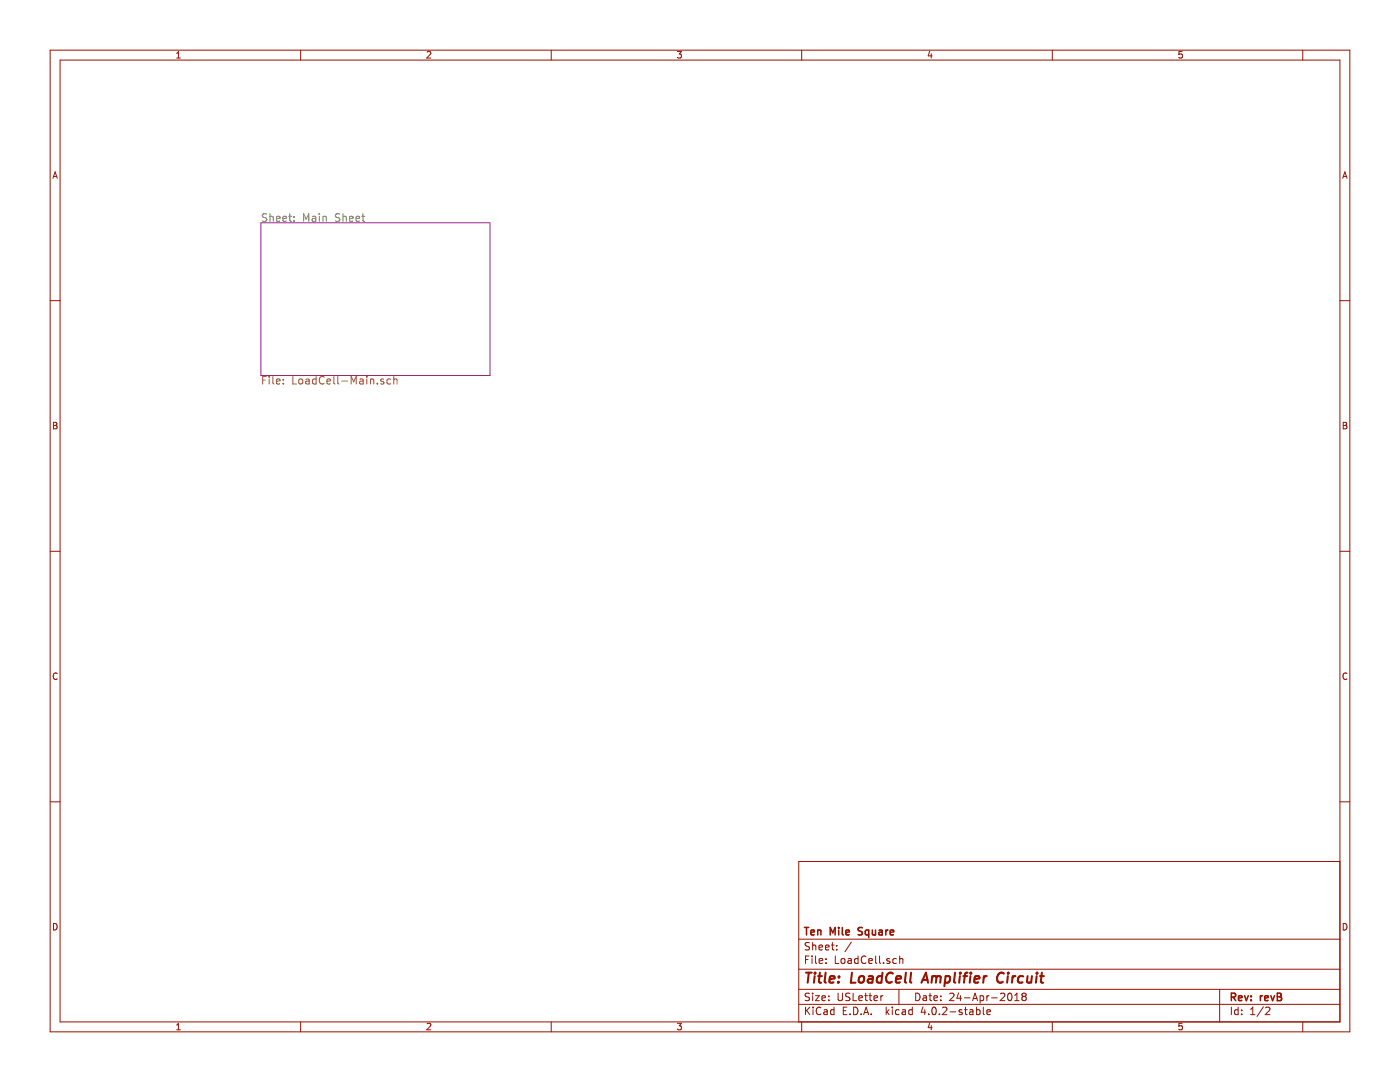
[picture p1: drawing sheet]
<svg xmlns="http://www.w3.org/2000/svg" width="279mm" height="216mm" viewBox="0 0 279 216" stroke-linecap="round" stroke-linejoin="round" font-family="sans-serif">
<path d="M52.1 44.4h45.7v30.5h-45.7z" fill="none" stroke="#982296" stroke-width=".2"/>
<g fill="none" stroke="#009596" stroke-width=".2">
<path d="M53.2 42.7a.62 .62 0 0 0-.8 .1v.4l.8 .4v.4a.62 .62 0 0 1-.9 .1M53.9 43.3v-.1a.36 .36 0 0 1 .6 .2v.8M53.9 42.6v1.6M55.2 43.7l.7-.2-.1-.3h-.4l-.2 .2v.7h.6M56.5 43.7l.7-.2-.1-.3h-.4l-.2 .2v.7h.6M57.6 43.2h.6M57.8 42.6v1.4l.4 .2M58.7 44v.2M58.7 43.2v.2M60.6 44.2v-1.6l.5 1.1 .5-1.1v1.6M62.4 43.2h.5l.1 1M63 43.5l-.5 .1a.3 .3 0 0 0-.2 .3 .3 .3 0 0 0 .2 .3l.5-.1"/>
<path d="M63.7 42.6v.2M63.7 43.2v1M64.5 43.3v-.1a.36 .36 0 0 1 .6 .2v.8M64.5 43.2v1M67.8 42.7a.62 .62 0 0 0-.8 .1v.4l.7 .4v.4a.62 .62 0 0 1-.8 .1M68.5 43.3v-.1a.36 .36 0 0 1 .6 .2v.8M68.5 42.6v1.6M69.7 43.7l.8-.2-.1-.3h-.4l-.3 .2 .1 .7h.6M71 43.7l.8-.2-.1-.3h-.4l-.3 .2 .1 .7h.6M72.2 43.2h.6M72.4 42.6v1.4l.4 .2"/>
</g>
<g fill="none" stroke="#969400" stroke-width=".2">
<path d="M52.4 75.8h.5M53.2 75.1h-.8v1.5M53.7 75.1v.2M53.7 75.6v1M54.5 75.1v1.3l.2 .2M55.2 76.1l.7-.1-.1-.3-.4-.1-.2 .2v.8h.6M56.5 76.5v.1M56.5 75.7v.1M58.4 75.1v1.5h.8M59.7 75.8l.2-.2 .5 .2v.6l-.1 .2h-.4l-.2-.1zM61.1 75.7h.5l.1 .9M61.7 76h-.5a.3 .3 0 0 0-.2 .3 .3 .3 0 0 0 .2 .3h.5"/>
<path d="M63.1 75.7l-.4-.1-.3 .3v.5l.1 .2h.6M63.1 75.1v1.5M64.7 75.3a.72 .72 0 0 0-1 .5 .72 .72 0 0 0 .7 .8l.3-.1M65.3 76.1l.7-.1-.1-.3-.4-.1-.2 .2v.8h.6M66.6 75.1v1.3l.3 .2M67.4 75.1v1.3l.2 .2M68.2 76h1.2M70.1 76.6v-1.5l.5 1.1 .5-1.1v1.5M71.8 75.7h.6l.1 .9M72.5 76h-.5a.3 .3 0 0 0-.3 .3 .3 .3 0 0 0 .3 .3h.5M73.2 75.1v.2M73.2 75.6v1"/>
<path d="M73.9 75.8l.1-.1a.36 .36 0 0 1 .6 .1v.8M73.9 75.6v1M75.3 76.5v.1M76.6 75.7l-.4-.1-.2 .2v.2l.6 .2v.4h-.6M78 75.7l-.5-.1-.3 .3v.5l.2 .2h.6M78.6 75.8l.1-.1a.36 .36 0 0 1 .5 .1v.8M78.6 75.1v1.5"/>
</g>
<g fill="none" stroke="#981200" stroke-width=".2">
<path d="M10 10h259.4v195.9h-259.4zM12 12h255.4v191.9h-255.4zM35.3 11.6h.7M35.3 10.6l.3-.3v1.3M60 10v2M85.2 10.4l.5-.1 .3 .3-.8 1h.8M110 10v2M135.2 10.3h.8l-.4 .5h.3l.1 .2-.1 .5-.2 .1-.5-.1M160 10v2M185.5 10.2l-.3 1h.8M185.9 10.7v.9M210 10v2"/>
<path d="M235.9 10.3h-.6v.6l.1-.1h.5l.1 .5-.3 .3-.4-.1M260 10v2M10.6 35.6l.4-1.3 .4 1.3M10.7 35.2h.6M268 35.6l.4-1.3 .4 1.3M268.1 35.2h.6M10 60h2M267.4 60h2M10.7 84.3h.4l.3 .2-.3 .4 .3 .2-.2 .5h-.5zM10.7 84.9h.4M268.1 84.3h.4l.3 .2-.3 .4 .3 .2-.2 .5h-.5zM268.1 84.9h.4"/>
<path d="M10 110h2M267.4 110h2M11.4 134.4a.62 .62 0 0 0-.8 .4 .62 .62 0 0 0 .6 .8l.2-.1M268.8 134.4a.62 .62 0 0 0-.8 .4 .62 .62 0 0 0 .6 .8l.2-.1M10 160h2M267.4 160h2M267.4 171.9h-108v32M10.7 184.3a.65 .65 0 0 1 .7 .6 .65 .65 0 0 1-.7 .7zM159.4 197.4h108M159.4 193.4h108M159.4 187.4h108M160.8 191.5h.5"/>
<path d="M161.5 190.8h-.7v1.5M161.5 198.2h-.5l-.3 .3 .1 .3 .7 .3v.4l-.2 .2-.6-.1M161.5 188.1h-.5l-.3 .2 .1 .3 .7 .4v.4l-.2 .2-.6-.1M162.1 190.8v.1M162.1 191.3v1M162.2 188.1v1.5M162.2 198.2v.1M162.2 198.7v1M162.2 188.7l.2-.1h.4v1M162.7 198.7h.8l-.8 1h.8M162.8 190.8v1.2l.2 .3M163.4 189.1l.8-.2-.1-.3h-.4l-.3 .2 .1 .7h.6"/>
<path d="M163.5 191.8l.7-.2-.1-.3h-.4l-.2 .2 .1 .7h.5M164 199.2l.7-.2v-.2l-.4-.1-.3 .2 .1 .7h.6M164.7 189.1l.8-.2-.1-.3h-.4l-.3 .2 .1 .7h.6M164.8 192.1v.2M164.8 191.3v.2M165.4 199.5v.2M165.4 198.8v.1M165.9 188.6h.6M166.1 188.1v1.3l.4 .2M166.7 190.8v1.5h.7M167 188.6v.2M167 189.4v.2"/>
<path d="M167.3 198.2v1.2l.2 .3h.3l.3-.3v-1.2M167.9 191.4l.2-.1 .5 .1v.6l-.1 .2-.4 .1-.2-.2zM169.3 191.3h.5l.1 1M169.6 198.2h-.6l-.2 .3v.3l.7 .3v.4l-.2 .2-.5-.1M169.9 191.6l-.5 .1-.2 .2 .2 .4 .5-.1M169.9 188l-1.3 1.9M170.3 198.2v1.5h.7M171.2 190.8v1.5M171.2 191.3h-.4l-.3 .2 .1 .6 .2 .2 .4-.1M171.4 199.2l.7-.2v-.2l-.5-.1-.2 .2 .1 .7h.6M172.6 198.7h.5M172.8 198.2v1.3l.3 .2"/>
<path d="M172.8 190.9a.71 .71 0 0 0-1 .5 .71 .71 0 0 0 .7 .9l.3-.2M173.4 191.8l.7-.2-.1-.3h-.4l-.2 .2 .1 .7h.5M173.4 198.7h.6M173.6 198.2v1.3l.4 .2M174.4 199.2l.7-.2v-.2l-.4-.1-.3 .2 .1 .7h.6M174.8 190.8v1.2l.2 .3M175.5 190.8v1.2l.2 .3M175.8 198.7v1M176.2 198.7l-.4 .3M176.3 192.1v.2M177.5 191.3a.37 .37 0 0 0-.5 .2v.2l.5 .1 .1 .2-.2 .3-.4-.1M178.9 191.3h-.4l-.3 .2 .1 .6 .2 .2 .4-.1"/>
<path d="M179.4 197.4v3M179.6 191.4l.2-.1h.3l.1 1M179.6 190.8v1.5M182.8 198.2a.76 .76 0 0 1 .8 .7 .76 .76 0 0 1-.8 .8zM184.3 198.8h.5l.1 .9M184.9 199l-.5 .1-.2 .2 .2 .4 .5-.1M185.4 198.7h.6M185.6 198.2v1.3l.4 .2M186.4 199.2l.7-.2-.1-.2-.4-.1-.2 .2 .1 .7h.5M187.8 199.5v.2M187.8 198.8v.1M189.5 198.3l.6-.1 .3 .4-.9 1.1h.9"/>
<path d="M191.3 198.1l-.3 1.1h.9M191.7 198.7v1M192.5 199.1h1.1M194.1 199.7l.5-1.5 .5 1.5M194.2 199.2h.7M195.6 198.8l.4-.1 .3 .3-.1 .6h-.6M195.6 198.7v1.5M197 198.7v1M197.4 198.7l-.4 .3M197.9 199.1h1.1M199.7 198.3l.6-.1 .2 .4-.9 1.1h.9M201.2 198.3l.2-.1a.8 .8 0 0 1 .6 .7 .8 .8 0 0 1-.6 .8l-.2-.2-.1-.4z"/>
<path d="M202.5 199.7h.9M202.5 198.6l.4-.4v1.5M204.2 198.8l-.3-.3 .3-.3h.3l.3 .3-.3 .3M204.2 198.8l-.3 .3 .1 .4 .2 .2h.3l.3-.3v-.3l-.3-.3M204.2 198.8h.3M243.4 197.4v6.5M268.1 184.3a.65 .65 0 0 1 .7 .6 .65 .65 0 0 1-.7 .7zM35.3 204.5l.3-.3v1.3M35.3 205.5h.7M60 203.9v2M85.2 204.3l.5-.1 .3 .3-.8 1h.8M110 203.9v2"/>
<path d="M135.2 204.2h.8l-.4 .5h.3l.1 .2-.1 .5-.2 .1-.5-.1M159.4 200.4h108M160 203.9v2M160.8 201v1.5M161 201.6l.6 .9M161.6 201l-.8 .8M162.3 201v.1M162.3 201.5v1M163.8 201.1a.71 .71 0 0 0-1 .5 .71 .71 0 0 0 .8 .9l.2-.2M164.5 201.5h.5l.1 1M165.1 201.8l-.5 .1-.2 .2 .2 .4 .5-.1M166.4 201.5h-.4l-.3 .3 .1 .5 .2 .2 .4-.1"/>
<path d="M166.4 201v1.5M168.3 201.7h.5M169 201h-.7v1.5h.7M169.6 202.3v.2M170.4 201a.76 .76 0 0 1 .8 .7 .76 .76 0 0 1-.8 .8zM171.9 202.3v.2M172.4 202.5l.4-1.5 .6 1.5M172.5 202h.7M173.9 202.3v.2M176.9 201v1.5M177 201.9l.4 .6M177.4 201.5l-.5 .5"/>
<path d="M178.1 201v.1M178.1 201.5v1M179.4 201.5h-.4l-.3 .3 .1 .5 .2 .2 .4-.1M180.1 201.5h.6v1M180.7 201.8l-.5 .1-.2 .2 .2 .4 .5-.1M182.1 201.5h-.5l-.2 .3v.5l.2 .2 .5-.1M182.1 201v1.5M184.2 200.9l-.4 1.1h1M184.6 201.5v1M185.3 202.3v.2M185.5 204.1l-.3 1h.8M185.9 204.6v.9"/>
<path d="M186.1 201.1l.2-.1a.8 .8 0 0 1 .6 .7 .8 .8 0 0 1-.6 .8l-.2-.2-.1-.4zM187.5 202.3v.2M188.1 201.1l.6-.1 .3 .4-1 1.1h1M189.6 201.9h1.2M192 201.5a.37 .37 0 0 0-.6 .2l.1 .2 .5 .1v.2l-.2 .3-.4-.1M192.5 201.5h.5M192.7 201v1.3l.3 .2M193.5 201.5h.6l.1 1M194.2 201.8l-.5 .1-.2 .2 .2 .4 .5-.1M194.9 201.5h.4l.3 .3-.1 .6h-.6M194.9 201v1.5M196.2 201v1.3l.2 .2"/>
<path d="M197 202l.7-.2-.1-.3h-.4l-.2 .2v.7h.6M210 203.9v2M235.9 204.2h-.6v.6l.1-.1h.5l.1 .5-.3 .3-.4-.1M245.7 201v1.5M247.1 201.5h-.4l-.3 .3 .1 .5 .2 .2 .4-.1M247.1 201v1.5M247.8 202.3v.2M247.8 201.5v.2M249.6 202.5h.8M249.6 201.4l.4-.4v1.5M252.1 200.9l-1.2 1.9M252.6 201.1l.6-.1 .2 .4-.9 1.1h.9"/>
<path d="M260 203.9v2"/>
</g>
<g fill="none" stroke="#981200" stroke-width=".3">
<path d="M160.6 185.1h.8M161 185.1v1.5M161.8 186.1l.7-.2v-.3h-.4l-.3 .2 .1 .7h.6M163.2 185.7l.2-.1h.4v1M163.2 185.6v1M165.7 186.6v-1.5l.5 1 .5-1v1.5M167.4 185.1v.1M167.4 185.6v1M168.1 185.1v1.3l.2 .2M168.8 186.1l.7-.2v-.3h-.5l-.2 .2 .1 .7h.6M172.1 185.1h-.6l-.3 .2 .1 .3 .7 .4v.4l-.2 .2-.6-.1M173.4 185.6h-.5l-.2 .3v.5l.2 .2 .5-.1"/>
<path d="M173.4 185.6v1.5M174.1 185.6l.1 .9 .3 .1 .2-.2M174.7 185.6v1M175.4 185.6h.6l.1 1M176.1 185.9l-.5 .1-.2 .2 .2 .4 .5-.1M176.8 185.6v1M177.2 185.6l-.4 .3M177.6 186.1l.8-.2-.1-.3h-.4l-.3 .2 .1 .7h.6M245.7 199l.8-.1 .1-.2-.1-.4-.2-.1h-.6v1.5M246.1 199l.5 .7M247.2 199.2l.7-.2-.1-.2-.4-.1-.2 .2v.7h.6M248.4 198.7l.3 1 .4-1"/>
<path d="M249.7 199.5v.2M249.7 198.8v.1M251.5 198.7v1M252 198.7l-.5 .3M252.4 199.2l.7-.2v-.2l-.5-.1-.2 .2 .1 .7h.6M253.6 198.7l.4 1 .4-1M254.9 198.2h.5l.3 .3-.1 .3-.2 .1 .3 .1 .1 .4-.3 .3h-.6zM254.9 198.9h.5"/>
</g>
<g fill="none" stroke="#981200" stroke-width=".41">
<path d="M160.9 194.1h1.1M161.4 194.1l-.2 2M162.6 194.8l-.2 1.3M162.7 194.1l-.1 .2M162.7 194.1l.1 .1-.2 .1M163.3 194.8h.7M163.6 194.1l-.2 1.7 .1 .2 .4 .1M164.8 194.1l-.2 1.7 .2 .3M165.6 195.4l.9-.2v-.4h-.6l-.3 .2v1l.2 .1 .5-.1M167.3 195.9l.1 .1-.1 .1M167.3 195.9l-.1 .1 .1 .1M167.3 195.9v.2"/>
<path d="M167.5 194.8l-.1 .2M167.5 194.8l-.2 .1 .1 .1M170 194.1l-.2 2h.9M171.6 194.9l.3-.1h.4l.2 .3-.1 .6a.54 .54 0 0 1-.5 .4 .54 .54 0 0 1-.6-.4zM173.4 194.8h.7v1.3M174.2 195.2l-.7 .1a.4 .4 0 0 0-.3 .4 .4 .4 0 0 0 .2 .4l.7-.1M176 194.8a.7 .7 0 0 0-1 .3v.8l.3 .2 .6-.1M176.1 194.1l-.2 2M178.2 194.3a.87 .87 0 0 0-1 0 .87 .87 0 0 0-.4 .9 .69 .69 0 0 0 .3 .8 .69 .69 0 0 0 .9-.1M178.8 195.4l1-.2v-.4h-.6l-.3 .2-.1 1 .2 .1 .6-.1M180.8 194.1l-.2 1.7 .2 .3M181.8 194.1l-.2 1.7 .3 .3"/>
<path d="M183.9 196.1l.9-2 .4 2M184.1 195.5h1M186 194.9l.6-.1 .3 .2M186.1 194.8l-.2 1.3M186.9 195a.52 .52 0 0 1 .8-.2l-.1 1.3M186.9 195l-.1 1.1M188.7 194.8a.65 .65 0 0 1 .9 .1l-.2 1a.67 .67 0 0 1-.8 .1M188.7 194.8l-.2 2M190.6 194.1l-.2 1.7 .3 .3M191.6 194.8l-.2 1.3M191.6 194.1v.2M191.6 194.1l.1 .1-.1 .1"/>
<path d="M192.3 194.8h.7M193.1 194.1l-.4 .1-.1 .2-.2 1.7M193.7 194.8l-.2 1.3M193.8 194.1l-.1 .2M193.8 194.1l.1 .1-.2 .1M194.5 195.4l1-.2-.1-.4h-.6l-.3 .2v1l.2 .1 .5-.1M196.4 194.8l-.2 1.3M196.9 194.8h-.4l-.2 .3M200.3 194.3a.87 .87 0 0 0-1 0 .87 .87 0 0 0-.3 .9 .69 .69 0 0 0 .3 .8 .69 .69 0 0 0 .8-.1M201.1 194.8l-.1 1.3M201.2 194.1v.2M201.2 194.1l.1 .1-.1 .1"/>
<path d="M202.1 194.8l-.1 1.3M202.7 194.8h-.4l-.2 .3M204.2 194.8a.7 .7 0 0 0-1 .3v.8l.3 .2 .6-.1M205.1 194.8l-.1 1.2a.56 .56 0 0 0 .8-.1M205.9 194.8l-.1 1.3M206.9 194.8l-.2 1.3M207 194.1l-.1 .2M207 194.1l.1 .1-.2 .1M207.6 194.8h.7M207.9 194.1l-.2 1.7 .1 .2 .4 .1"/>
</g>
</svg>
